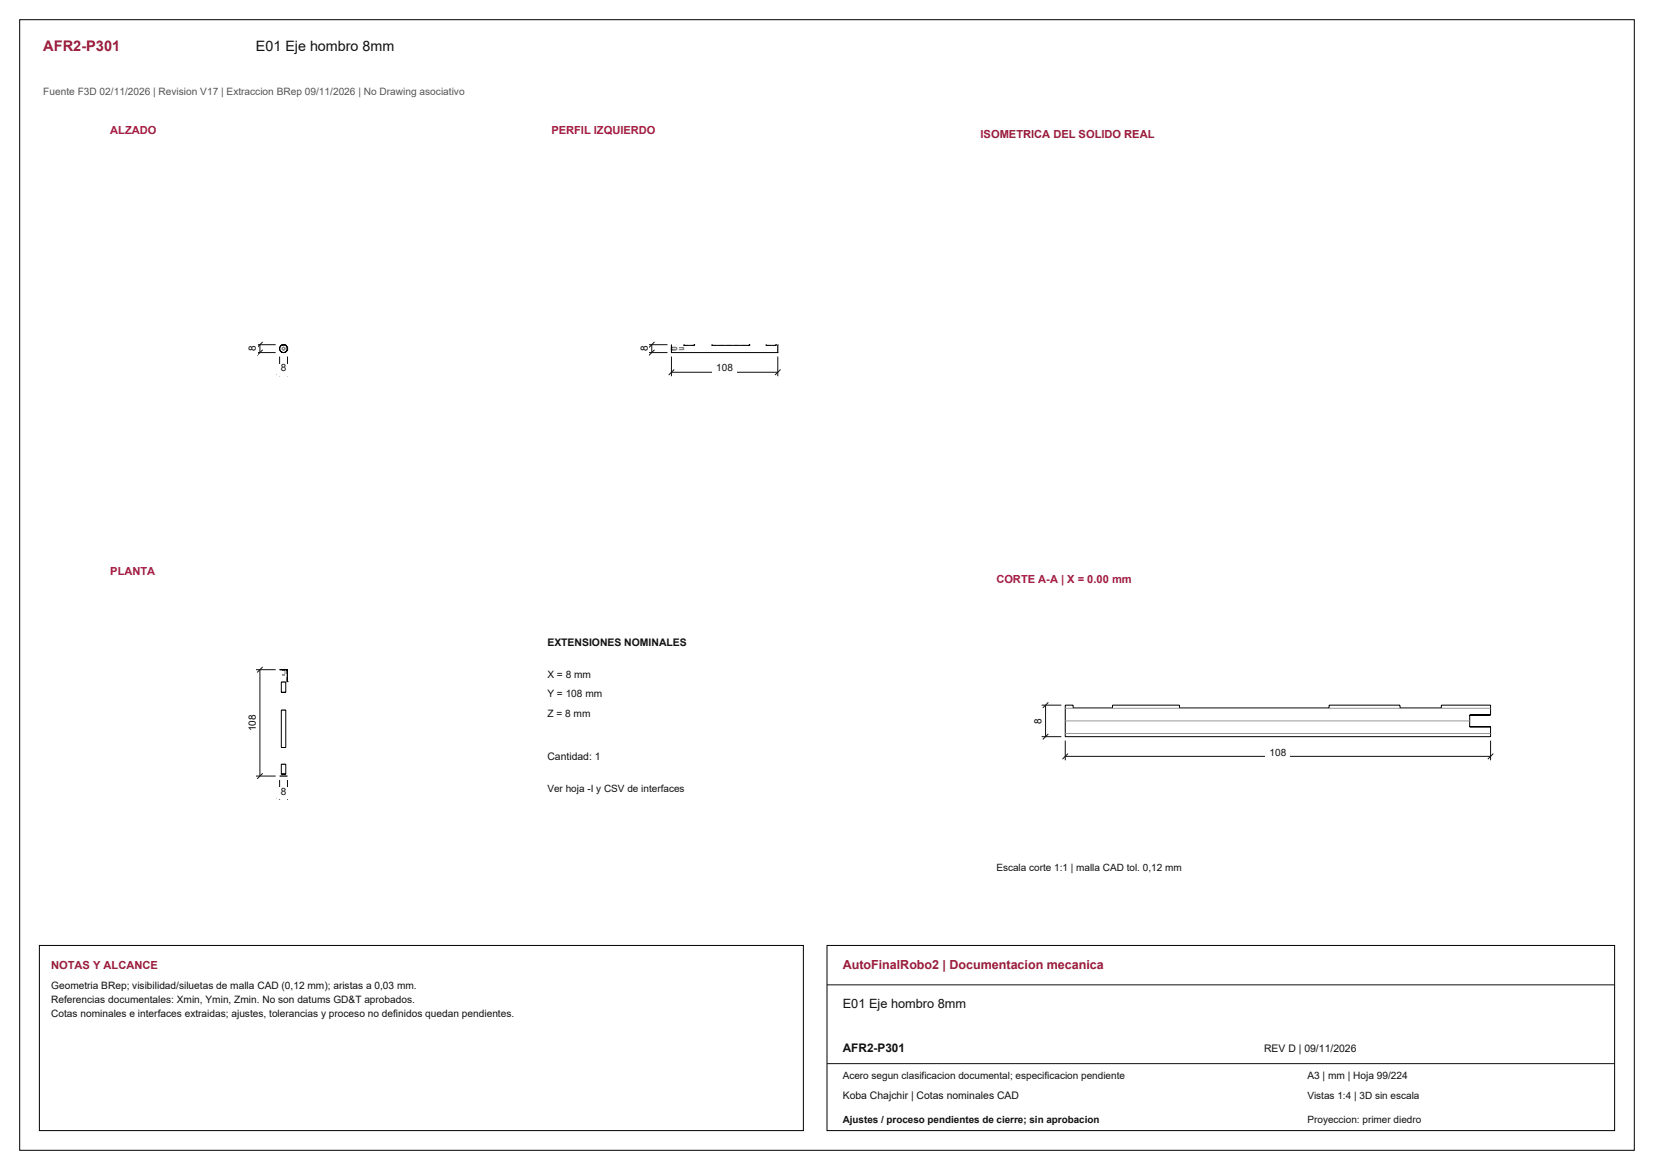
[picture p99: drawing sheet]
<svg xmlns="http://www.w3.org/2000/svg" width="420mm" height="297mm" viewBox="0 0 420 297" stroke-linecap="round" stroke-linejoin="round" font-family="sans-serif">
<defs><g id="words">
<text font-size="3.7" fill="#981b39" x="11" y="13">AFR2-P301</text>
<text font-size="3.6" fill="#111" x="65" y="13">E01 Eje hombro 8mm</text>
<text font-size="3.2" fill="#981b39" x="214" y="246">AutoFinalRobo2 | Documentacion mecanica</text>
<text font-size="3.2" fill="#111" x="214" y="256">E01 Eje hombro 8mm</text>
<text font-size="3" fill="#111" x="214" y="267">AFR2-P301</text>
<g font-size="2.8" fill="#a91843">
<text x="28" y="34">ALZADO</text>
<text x="140" y="34">PERFIL IZQUIERDO</text>
<text x="28" y="146">PLANTA</text>
<text x="253" y="148">CORTE A-A | X = 0.00 mm</text>
</g>
<g font-size="2.8" fill="#981b39">
<text x="249" y="35">ISOMETRICA DEL SOLIDO REAL</text>
<text x="13" y="246">NOTAS Y ALCANCE</text>
</g>
<text font-size="2.6" fill="#555" x="11" y="24">Fuente F3D 02/11/2026 | Revision V17 | Extraccion BRep 09/11/2026 | No Drawing asociativo</text>
<g font-size="2.6" fill="#111">
<text x="139" y="164">EXTENSIONES NOMINALES</text>
<text x="139" y="172">X = 8 mm</text>
<text x="139" y="177">Y = 108 mm</text>
<text x="139" y="182">Z = 8 mm</text>
<text x="139" y="193">Cantidad: 1</text>
<text x="13" y="251">Geometria BRep; visibilidad/siluetas de malla CAD (0,12 mm); aristas a 0,03 mm.</text>
<text x="13" y="254.6">Referencias documentales: Xmin, Ymin, Zmin. No son datums GD&amp;T aprobados.</text>
<text x="13" y="258.2">Cotas nominales e interfaces extraidas; ajustes, tolerancias y proceso no definidos quedan pendientes.</text>
<text x="321" y="267">REV D | 09/11/2026</text>
<text x="332" y="274">A3 | mm | Hoja 99/224</text>
<text x="214" y="279">Koba Chajchir | Cotas nominales CAD</text>
</g>
<g font-size="2.5">
<text x="65" y="89.2" transform="rotate(-90 65 89.2)">8</text>
<text x="164.5" y="89.2" transform="rotate(-90 164.5 89.2)">8</text>
<text x="65" y="185.6" transform="rotate(-90 65 185.6)">108</text>
<text x="264.5" y="183.7" transform="rotate(-90 264.5 183.7)">8</text>
</g>
<g font-size="2.5" fill="#111">
<text x="71.3" y="94.3">8</text>
<text x="181.9" y="94.3">108</text>
<text x="322.4" y="191.8">108</text>
<text x="71.3" y="201.8">8</text>
<text x="139" y="201">Ver hoja -I y CSV de interfaces</text>
<text x="253" y="221">Escala corte 1:1 | malla CAD tol. 0,12 mm</text>
<text x="214" y="274">Acero segun clasificacion documental; especificacion pendiente</text>
<text x="332" y="279">Vistas 1:4 | 3D sin escala</text>
<text x="214" y="285">Ajustes / proceso pendientes de cierre; sin aprobacion</text>
<text x="332" y="285">Proyeccion: primer diedro</text>
</g>
</g></defs>
<g fill="none" stroke="#000" stroke-width=".25">
<path d="M5 5h410v287h-410zM71 88.5v.2M71 88.5h.1M71 88.4v.1M71 88.4h.1M71 88.6h.1M71 88.4v.2M71 88.6v.1M71 88.3h.1M71 88.7h.1M71 88.3v.2M71 88.7l.1 .3"/>
<path d="M71 88.8h.1M71 88.2h.1M71.1 88.8h.1M71.1 88.9h.1M71.1 88.1h.1M71.1 88.9v.1M71.1 88l-.1 .3M71.1 89l.2 .2M71.1 89h.1M71.1 88h.1M71.2 89h.1M71.2 87.9v.1"/>
<path d="M71.2 87.9h.1M71.2 89.1h.1M71.2 89.2h.1M71.3 87.8l-.2 .2M71.3 89.2l.1 .1M71.3 89.2h.1M71.3 87.8h.1M71.3 87.7h.1M71.4 89.3h.1M71.4 87.7h.1M71.4 87.7l-.1 .1M71.4 89.3l.2 .1"/>
<path d="M71.5 87.7h-.1M71.5 87.7h.1M71.5 89.3h.1M71.5 89.3v.1M71.5 87.6h.1M71.5 89.4h.1M71.6 89.4h.1M71.6 87.6h.1M71.6 87.6l-.2 .1M71.6 89.4l.3 .1M71.7 87.6h-.1M71.7 89.4v.1"/>
<path d="M71.7 89.5h.1M71.7 87.5h.1M71.8 89.5h.1M71.8 87.5h.1M71.9 87.5h.1M71.9 89.5h.1M71.9 87.5l-.3 .1M71.9 87.5h.2M71.9 89.5h.2M72 87.5h.1M72 89.5h.1M72.1 87.5h.1"/>
<path d="M72.1 89.5h.1M72.1 87.5l.3 .1M72.2 89.5h-.1M72.2 87.5h.1M72.2 89.5h.1M72.3 87.5h.1M72.3 89.5h.1M72.3 87.6h.1M72.3 89.4h.1M72.4 87.6l.2 .1M72.4 89.4l-.3 .1M72.4 87.6h.1"/>
<path d="M72.4 89.4h.1M72.5 87.6h.1M72.5 89.4h.1M72.5 87.6v.1M72.5 89.3v.1M72.5 87.7h.1M72.6 87.7l.1 .1M72.6 89.3l-.2 .1M72.6 87.7h.1M72.6 89.3h.1M72.7 87.7h.1M72.7 89.3h-.1"/>
<path d="M72.7 89.3h.1M72.7 87.8h.1M72.7 89.2h.1M72.7 87.8l.2 .2M72.7 89.2l-.1 .1M72.8 89.2h-.1M72.8 89.2h.1M72.8 87.9h.1M72.8 89.1h.1M72.8 87.9v.1M72.8 88h.1M72.8 89h.1"/>
<path d="M72.9 88h.1M72.9 89h.1M72.9 88l.1 .3M72.9 89l-.2 .2M72.9 88.1h.1M72.9 88.9h.1M72.9 88.1v.1M72.9 88.2h.1M72.9 88.8h.1M73 88.2h.1M73 88.8h.1M73 88.3v.2"/>
<path d="M73 88.7l-.1 .3M73 88.3h.1M73 88.7h.1M73 88.3v.1M73 88.6v.1M73 88.4h.1M73 88.6h.1M73 88.5h.1M73 88.5v.2"/>
</g>
<g fill="none" stroke="#8c8c8c" stroke-width=".25" stroke-dasharray="1.1 .8" stroke-linecap="butt">
<path d="M71 88.5v-.2M71 88.7v-.2M71 88.3l.1-.3M71.1 88.2v-.1M71.1 88.8v.1M71.1 89l-.1-.3M71.1 88l.1-.2M71.2 89.2l-.1-.2M71.2 87.8l.2-.1M71.4 89.3l-.2-.1M71.4 87.7l.2-.1M71.4 87.7h1.2"/>
<path d="M71.5 87.6v.1M71.6 87.6h-.1M71.6 88.5l.1 .1M71.6 88.5l.1-.1M71.6 89.4l-.2-.1M71.6 87.6l.3-.1M71.6 87.6l-.2 .1M71.7 87.6h-.1M71.7 88.6v.2M71.7 88.4l-.1 .1M71.7 88.4v-.2M71.7 88.6l-.1-.1"/>
<path d="M71.7 87.5v.1M71.7 88.8h.2M71.7 88.2v.2M71.7 88.2h.2M71.7 88.8v-.2M71.8 87.5h-.1M71.9 87.5h-.1M71.9 88.8l.1 .1M71.9 88.2h-.2M71.9 88.2l.1-.1M71.9 88.8h-.2M71.9 89.5l-.3-.1"/>
<path d="M71.9 87.5h.2M71.9 87.5l-.3 .1M72 87.5h-.1M72 88.9l.1-.1M72 88.1l-.1 .1M72 88.1l.1 .1M72 88.9l-.1-.1M72.1 87.5h-.1M72.1 89.5h-.2M72.1 87.5l.2 .1M72.1 87.5h-.2M72.1 87.5l.3 .1"/>
<path d="M72.1 88.8h.2M72.1 88.2l-.1-.1M72.1 88.2h.2M72.1 88.8l-.1 .1M72.3 88.8v-.2M72.3 88.2h-.2M72.3 88.2v.2M72.3 88.8h-.2M72.3 87.6v-.1M72.3 88.6l.1-.1M72.3 88.4v-.2M72.3 88.4l.1 .1"/>
<path d="M72.3 88.6v.2M72.3 89.4l-.2 .1M72.3 87.6l.3 .1M72.4 87.6l-.3-.1M72.4 87.6l.2 .1M72.4 88.5l-.1-.1M72.4 88.5l-.1 .1M72.5 87.6h-.1M72.5 87.7v-.1M72.6 87.7h-.1M72.6 89.3l-.3 .1M72.6 87.7l.1 .1"/>
<path d="M72.6 87.7l-.2-.1M72.6 87.7h-1.2M72.7 89.2l-.1 .1M72.7 87.8l.2 .2M72.8 88.7h.2M72.8 88.7v-.5M72.8 88.2h.2M72.8 88.2v.5M72.9 89l-.2 .2M72.9 88l.1 .2M73 88.7v-.1M73 88.2h-.2"/>
<path d="M73 88.7l-.1 .3M73 88.6v-.2M73 88.4v-.2"/>
</g>
<path d="M71 90.5v5M71 94.5h2M71.7 93.8l-1.4 1.4M73 90.5v5M73.7 93.8l-1.4 1.4" fill="none" stroke="#111" stroke-width=".25"/>
<path d="M70.3 92.4h3.4v3h-3.4z" fill-rule="evenodd" fill="#fff"/>
<path d="M65 89.5h5M65 87.5h5M66 87.5v2M66.7 88.8l-1.4 1.4M66.7 86.8l-1.4 1.4" fill="none" stroke="#111" stroke-width=".25"/>
<path d="M62.2 87.1h3.2v2.8h-3.2z" fill-rule="evenodd" fill="#fff"/>
<g fill="none" stroke="#8c8c8c" stroke-width=".25" stroke-dasharray="1.1 .8" stroke-linecap="butt">
<path d="M170.5 88.2h3M170.5 88.7h3M170.5 88.9h1.3M170.5 88.1h1.3M171.8 88.5v-.1M171.8 88.4v-.2M171.8 88.2v-.1M171.8 88.1v.1M171.8 88.2v.2M171.8 88.4v.1M171.8 88.5v.1M171.8 88.6v.2"/>
<path d="M171.8 88.8v.1M171.8 88.9v-.1M171.8 88.8v-.2M171.8 88.6v-.1M173.5 88.7v-.1M173.5 88.6v-.2M173.5 88.4v-.2M173.5 88.7v-.5M173.5 88.2h-3M173.6 87.7h2.6M173.6 87.5v.1M173.6 87.6v.1"/>
<path d="M180.7 87.5v.1M180.7 87.6v.1M180.7 87.7h9.5M194.5 87.5v.1M194.5 87.6v.1M194.5 87.7h2.5M197.5 87.5v.1M197.5 87.6v.1M197.5 87.7v.1M197.5 87.8v.2M197.5 88v.3M197.5 88.3v.2"/>
<path d="M197.5 88.5v.2M197.5 88.7v.3M197.5 89v.2M197.5 89.2v.1M197.5 89.3v.1M197.5 89.4v.1"/>
</g>
<path d="M170.5 88.2h.1M170.5 88.7h.1M170.5 87.5v2h27v-2M173.6 87.5v.2h2.6v-.2M176.2 87.5h.1M180.7 87.5v.2h9.5v-.2M190.2 87.5h.1M194.5 87.5v.2h2.5v-.2M197 87.5h.1" fill="none" stroke="#000" stroke-width=".25"/>
<path d="M170.5 90.5v5M170.5 94.5h27M171.2 93.8l-1.4 1.4M197.5 90.5v5M198.2 93.8l-1.4 1.4" fill="none" stroke="#111" stroke-width=".25"/>
<path d="M180.9 92.4h6.2v3h-6.2z" fill-rule="evenodd" fill="#fff"/>
<path d="M164.5 89.5h5M164.5 87.5h5M165.5 87.5v2M166.2 88.8l-1.4 1.4M166.2 86.8l-1.4 1.4" fill="none" stroke="#111" stroke-width=".25"/>
<path d="M161.7 87.1h3.2v2.8h-3.2z" fill-rule="evenodd" fill="#fff"/>
<g fill="none" stroke="#8c8c8c" stroke-width=".25" stroke-dasharray="1.1 .8" stroke-linecap="butt">
<path d="M71.6 171.3h.1M71.7 171.3h-.1M71.7 171.3h.2M71.9 171.3h.1M71.9 171.3h-.2M72 171.3h.1M72 171.3h-.1M72.1 171.3h.2M72.1 171.3h-.1M72.3 171.3h-.2M72.3 171.3h.1M72.4 171.3h-.1"/>
<path d="M72.4 170v1.3M72.6 173.1h-1.2M72.8 173h.2M72.8 170v3M71.1 197h-.1M71.3 197h-.2M71.4 197h-.1M71.6 197h-.2M71.9 197h-.3M72.1 197h-.2M72.4 197h-.3M72.6 194h-1.2"/>
<path d="M72.6 180.3h-1.2M72.6 197h-.2M72.7 197h-.1M72.9 197h-.2M73 197h-.1"/>
</g>
<path d="M71 170h2v3M71.4 173.1h1.2v2.6h-1.2zM72.8 170h.1M73 173h.1M71 197h2M71.4 180.3h1.2v9.5h-1.2zM71.4 194h1.2v2.5h-1.2z" fill="none" stroke="#000" stroke-width=".25"/>
<path d="M71 198v5M73 198v5M71 202h2M71.7 201.3l-1.4 1.4M73.7 201.3l-1.4 1.4" fill="none" stroke="#111" stroke-width=".25"/>
<path d="M70.3 199.9h3.4v3h-3.4z" fill-rule="evenodd" fill="#fff"/>
<path d="M65 170h5M66 170v27M66.7 169.3l-1.4 1.4M65 197h5M66.7 196.3l-1.4 1.4" fill="none" stroke="#111" stroke-width=".25"/>
<path d="M62.2 180.7h3.2v5.6h-3.2z" fill-rule="evenodd" fill="#fff"/>
<path d="M270.5 179h2v.7h10v-.7h17v.7h38v-.7h18v.7h10.5v-.7h12.5v2.5h-5.3v3h5.3v2.5h-108z" fill="none" stroke="#000" stroke-width=".25"/>
<path d="M270.5 188v5M270.5 192h108M271.2 191.3l-1.4 1.4M378.5 188v5M379.2 191.3l-1.4 1.4" fill="none" stroke="#111" stroke-width=".25"/>
<path d="M321.4 189.9h6.2v3h-6.2z" fill-rule="evenodd" fill="#fff"/>
<path d="M264.5 179h5M265.5 179v8M266.2 178.3l-1.4 1.4M264.5 187h5M266.2 186.3l-1.4 1.4" fill="none" stroke="#111" stroke-width=".25"/>
<path d="M261.7 181.6h3.2v2.8h-3.2z" fill-rule="evenodd" fill="#fff"/>
<path d="M270.5 179.8h108M270.5 186.2h108M270.5 183h102.7" fill="none" stroke="#9a9a9a" stroke-width=".25"/>
<path d="M10 240h194v47h-194zM210 240h200v47h-200z" fill="none" stroke="#000" stroke-width=".25"/>
<path d="M210 250h200M210 270h200" fill="none" stroke="#111" stroke-width=".25"/>
<use href="#words"/>
</svg>
